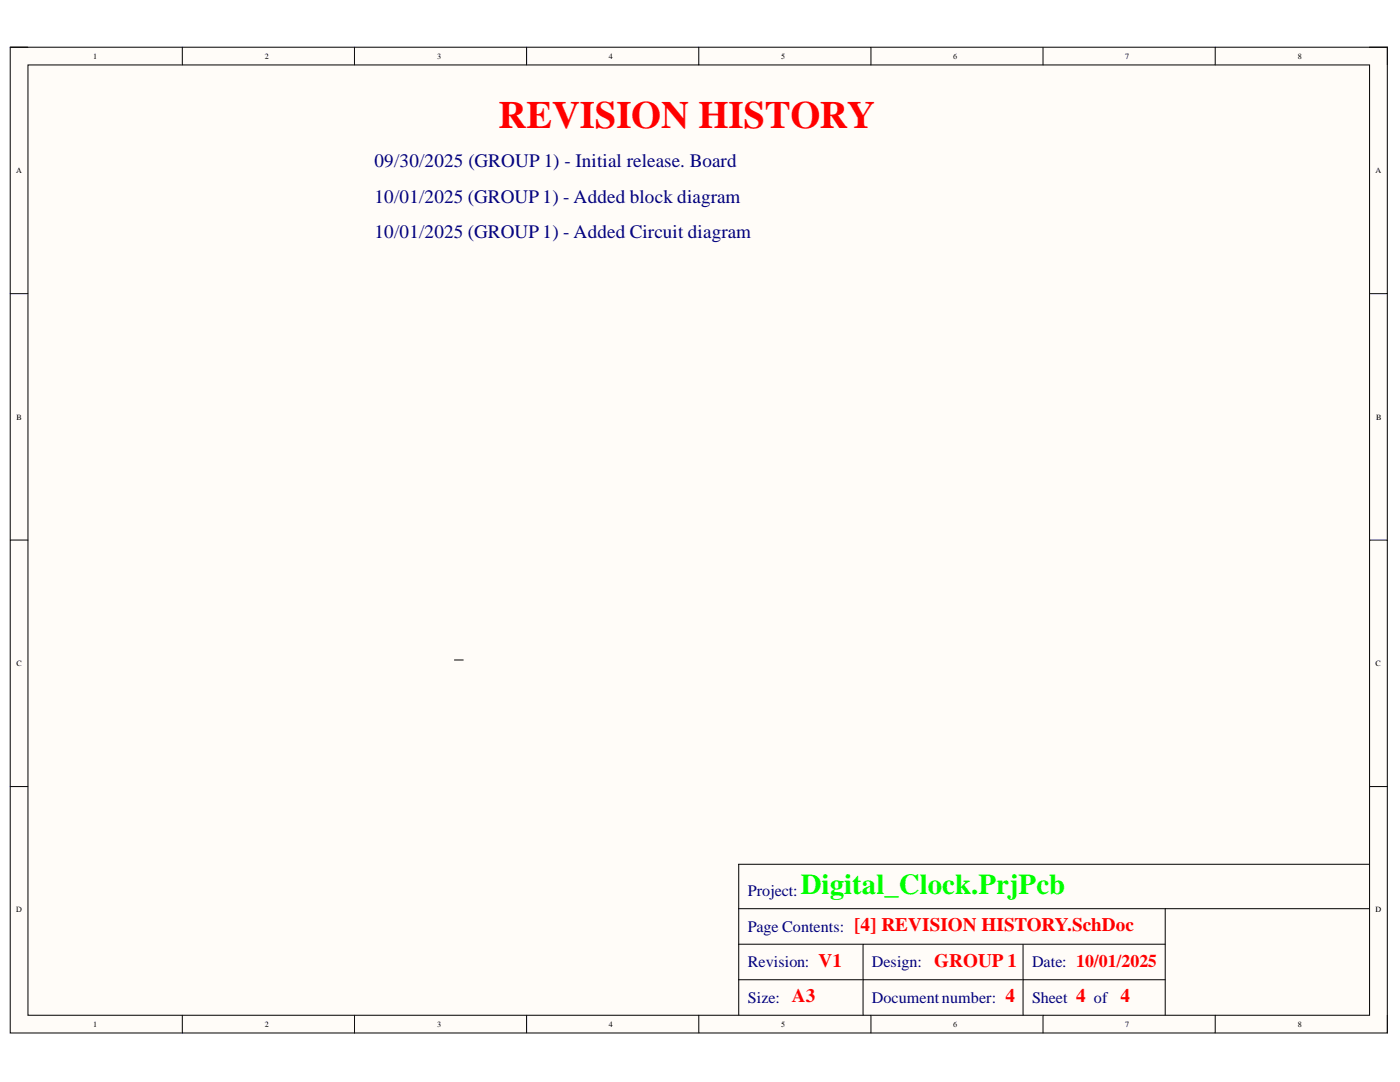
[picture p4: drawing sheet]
<svg xmlns="http://www.w3.org/2000/svg" width="279mm" height="216mm" viewBox="0 0 279 216" stroke-linecap="round" stroke-linejoin="round" font-family="sans-serif">
<defs><g id="words">
<text font-size="7.7" fill="#f00" x="99.5" y="25.4">REVISION HISTORY</text>
<text font-size="5.7" fill="#0f0" x="159.8" y="178.3">Digital_Clock.PrjPcb</text>
<g font-size="3.8" fill="#000080">
<text x="74.7" y="33.4">09/30/2025 (GROUP 1) - Initial release. Board</text>
<text x="74.7" y="40.5">10/01/2025 (GROUP 1) - Added block diagram</text>
<text x="74.7" y="47.6">10/01/2025 (GROUP 1) - Added Circuit diagram</text>
</g>
<g font-size="3.8" fill="#f00">
<text x="170.5" y="185.8">[4] REVISION HISTORY.SchDoc</text>
<text x="163.4" y="192.9">V1</text>
<text x="186.4" y="192.9">GROUP 1</text>
<text x="158" y="200">A3</text>
<text x="200.6" y="200">4</text>
<text x="214.8" y="200">4</text>
<text x="223.6" y="200">4</text>
</g>
<g font-size="3.2" fill="#000080">
<text x="149.2" y="178.8">Project:</text>
<text x="149.2" y="185.9">Page Contents:</text>
<text x="149.2" y="193">Revision:</text>
<text x="174" y="193">Design:</text>
<text x="206" y="193">Date: 10/01/2025</text>
<text x="149.2" y="200.1">Size:</text>
<text x="174" y="200.1">Documentnumber:</text>
<text x="206" y="200.1">Sheet</text>
<text x="218.3" y="200.1">of</text>
</g>
<g font-size="1.6">
<text x="18.6" y="11.8">1</text>
<text x="52.8" y="11.8">2</text>
<text x="87.3" y="11.8">3</text>
<text x="121.5" y="11.8">4</text>
<text x="155.9" y="11.8">5</text>
<text x="190.2" y="11.8">6</text>
<text x="224.6" y="11.8">7</text>
<text x="259" y="11.8">8</text>
<text x="3.2" y="34.6">A</text>
<text x="274.5" y="34.6">A</text>
<text x="3.3" y="83.8">B</text>
<text x="274.6" y="83.8">B</text>
<text x="3.3" y="132.9">C</text>
<text x="274.5" y="132.9">C</text>
<text x="3.2" y="182">D</text>
<text x="274.5" y="182">D</text>
<text x="18.6" y="204.9">1</text>
<text x="52.8" y="204.9">2</text>
<text x="87.3" y="204.9">3</text>
<text x="121.5" y="204.9">4</text>
<text x="155.9" y="204.9">5</text>
<text x="190.2" y="204.9">6</text>
<text x="224.6" y="204.9">7</text>
<text x="259" y="204.9">8</text>
</g>
</g></defs>
<path d="M2 9.4h274.9v196.7h-274.9z" fill-rule="evenodd" fill="#fffcf8"/>
<path d="M2 9.4h274.9v196.7h-274.9z" fill="none" stroke="#000" stroke-width=".2"/>
<path d="M5.6 13h267.7v189.6h-267.7z" fill-rule="evenodd" fill="#fffcf8"/>
<g fill="none" stroke="#000" stroke-width=".2">
<path d="M2 9.4h3.6M5.6 13h267.7v189.6h-267.7zM36.4 9.4v3.6M70.7 9.4v3.6M105.1 9.4v3.6M139.5 9.4v3.6M173.8 9.4v3.6M208.2 9.4v3.6M242.5 9.4v3.6M273.3 9.4h3.6v3.6M2 58.6h3.6M273.3 58.6h3.6"/>
<path d="M2 107.8h3.6M273.3 107.8h3.6M90.7 131.7h1.8M2 156.9h3.6M273.3 156.9h3.6M273.3 172.5h-125.9v30.1M147.4 181.3h125.9M147.4 188.4h85.1M147.4 195.5h85.1M172.3 188.4v14.2M204.2 188.4v14.2M232.5 181.3v21.3"/>
<path d="M36.4 202.6v3.5M70.7 202.6v3.5M105.1 202.6v3.5M139.5 202.6v3.5M173.8 202.6v3.5M208.2 202.6v3.5M242.5 202.6v3.5M276.9 202.6v3.5"/>
</g>
<use href="#words"/>
</svg>
